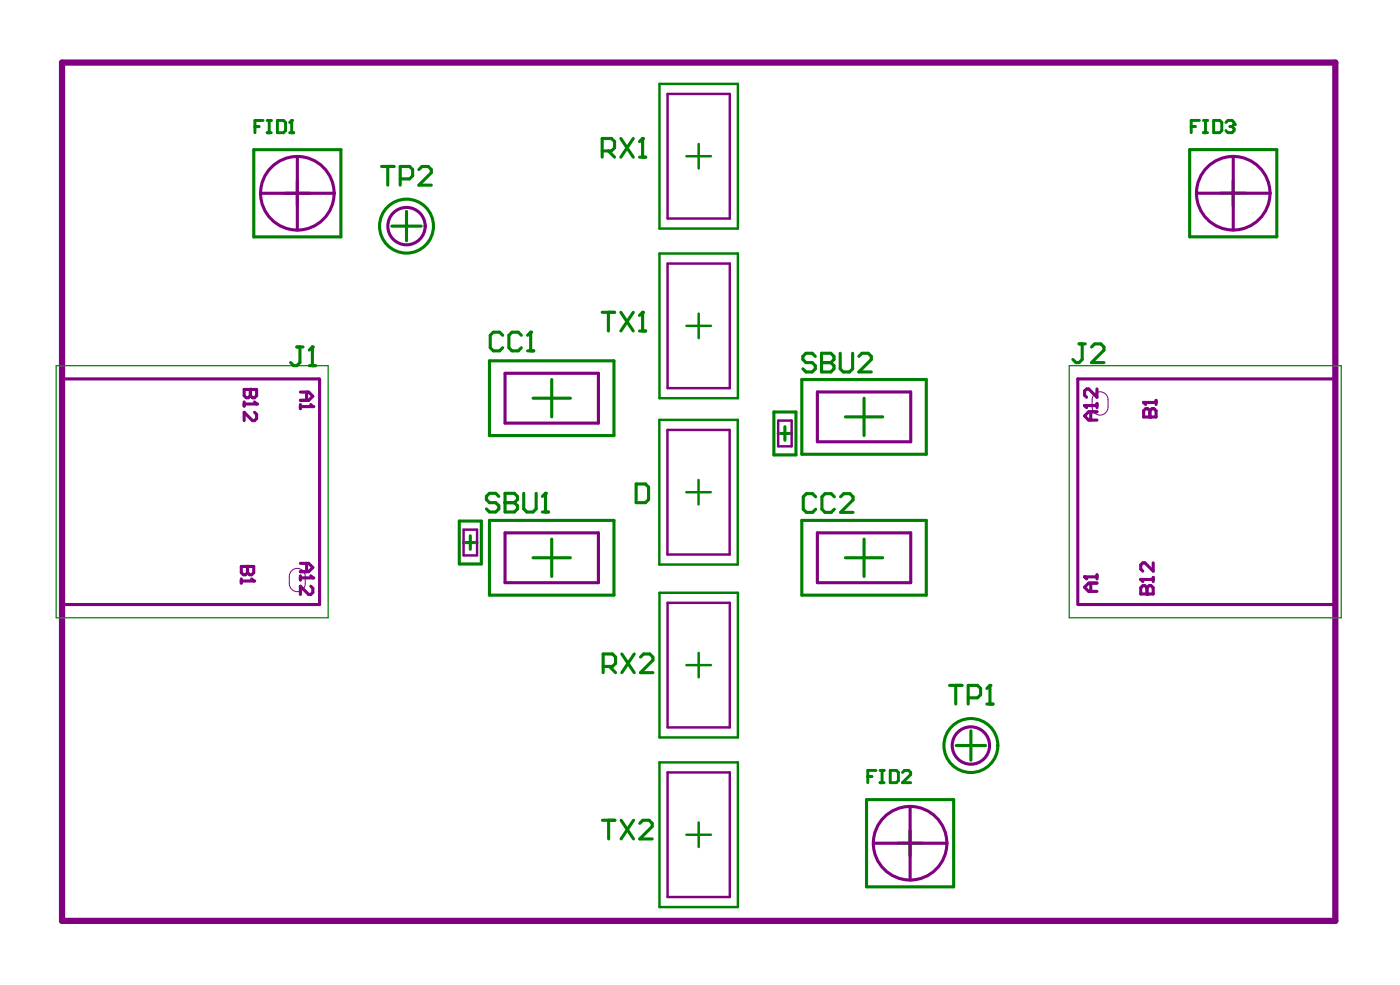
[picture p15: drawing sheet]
<svg xmlns="http://www.w3.org/2000/svg" width="190mm" height="134mm" viewBox="0 0 190 134" stroke-linecap="round" stroke-linejoin="round" font-family="sans-serif">
<path d="M8.4 8.5h173v116.5h-173z" fill="none" stroke="#800080" stroke-width=".85"/>
<g fill="none" stroke="#008000" stroke-width=".42">
<path d="M34.5 20.3h11.8v11.9h-11.8zM38.7 26.2h3.4M40.4 24.5v3.4M53.2 30.7h4M55.2 28.7v4M161.6 20.3h11.8v11.8h-11.8zM165.8 26.2h3.4M167.5 24.5v3.4M66.5 49h16.9v10.1h-16.9zM72.4 54.1h5.1M74.9 51.5v5.1M105.1 55.9h3v5.9h-3z"/>
<path d="M105.7 58.8h1.8M106.6 57.9v1.9M108.9 51.5h16.9v10.2h-16.9zM114.8 56.6h5.1M117.4 54.1v5M62.4 70.7h3v5.9h-3zM63 73.6h1.8M63.9 72.7v1.9M66.5 70.6h16.9v10.2h-16.9zM72.4 75.7h5.1M74.9 73.2v5M108.9 70.6h16.9v10.2h-16.9z"/>
<path d="M114.8 75.7h5.1M117.4 73.2v5M131.9 99.2v4M117.7 108.5h11.8v11.9h-11.8zM121.9 114.5h3.4M123.6 112.8v3.4M129.9 101.2h4"/>
<circle cx="55.2" cy="30.7" r="3.7"/>
<circle cx="131.9" cy="101.2" r="3.7"/>
</g>
<g fill="none" stroke="#008000" stroke-width=".33">
<path d="M89.6 11.4h10.6v19.6h-10.6zM94.9 19.5v3.4M89.6 34.4h10.6v19.7h-10.6zM93.2 21.2h3.4M89.6 57h10.6v19.6h-10.6zM93.2 44.2h3.4M94.9 42.6v3.3M93.2 66.8h3.3M94.9 65.1v3.4M89.6 80.5h10.6v19.6h-10.6zM93.2 90.3h3.4M94.9 88.6v3.3"/>
<path d="M89.6 103.5h10.6v19.6h-10.6zM93.2 113.3h3.4M94.9 111.6v3.4"/>
</g>
<path d="M7.6 49.6h37v34.3h-37zM145.2 49.6h37v34.3h-37z" fill="none" stroke="#008000" stroke-width=".17"/>
<path d="M148.3 54.3v1M150.5 54.3v1M39.3 78.2v1M41.5 78.2v1" fill="none" stroke="#800080" stroke-width=".14"/>
<path d="M90.7 12.8h8.4v16.9h-8.4zM90.7 35.8h8.4v16.9h-8.4zM90.6 58.4h8.5v16.9h-8.5zM105.7 57.1h1.8v3.5h-1.8zM63 71.9h1.8v3.5h-1.8zM90.7 81.8h8.4v16.9h-8.4zM90.7 104.9h8.4v16.9h-8.4z" fill="none" stroke="#800080" stroke-width=".33"/>
<g fill="none" stroke="#800080" stroke-width=".42">
<path d="M35.4 26.2h10M40.4 21.2v10M162.5 26.2h10M167.5 21.2v10M43.3 51.4h-34.8v30.7h34.9v-30.7M68.6 50.7h12.7v6.7h-12.7zM111 53.2h12.7v6.8h-12.7zM33.6 76.9v.8l-.3 .3h-.2l-.3-.3v-.8h1.7M68.6 72.3h12.7v6.8h-12.7zM111 72.3h12.7v6.8h-12.7zM146.4 82.1v-30.7h34.9v30.7h-34.8M118.6 114.5h10"/>
<path d="M123.6 109.5v10"/>
</g>
<circle cx="33.6" cy="76.9" r=".21" fill="#800080"/>
<path d="M32.8 78.6v.5M32.8 78.9h1.7M33.6 76.9v.8l.3 .3h.3l.3-.3v-.8" fill="none" stroke="#800080" stroke-width=".42"/>
<circle cx="34.5" cy="78.9" r=".21" fill="#800080"/>
<path d="M34.2 78.6l.3 .3M40.8 76.5h1.1l.6 .5-.6 .6h-1.1M40.8 78.2v.5M40.8 78.4h1.7M41.6 76.5v1.1" fill="none" stroke="#800080" stroke-width=".42"/>
<circle cx="42.5" cy="78.4" r=".21" fill="#800080"/>
<path d="M42.2 78.2l.3 .2M42.2 79.6l.3 .3v.5l-.3 .3h-.3l-1.1-1.1v1.1M147.3 78.3h1.7M148.1 79.1v1.2M149 79.1h-1.1l-.6 .6 .6 .6h1.1M149 78v.6" fill="none" stroke="#800080" stroke-width=".42"/>
<circle cx="147.3" cy="78.3" r=".21" fill="#800080"/>
<path d="M147.3 78.3l.3 .3M154.9 80.6h1.7v-.8l-.3-.3h-.2l-.3 .3v.8" fill="none" stroke="#800080" stroke-width=".42"/>
<circle cx="155.8" cy="80.6" r=".21" fill="#800080"/>
<path d="M154.9 78.7h1.7M156.6 78.4v.5M154.9 80.6v-.8l.3-.3h.3l.3 .3v.8" fill="none" stroke="#800080" stroke-width=".42"/>
<circle cx="154.9" cy="78.7" r=".21" fill="#800080"/>
<path d="M34 52.9v.8l-.3 .3h-.3l-.2-.3v-.8h1.7M154.9 78.7l.3 .2M156.6 76.4v1.1l-1.1-1.1h-.3l-.3 .3v.5l.3 .3" fill="none" stroke="#800080" stroke-width=".42"/>
<circle cx="34" cy="52.9" r=".21" fill="#800080"/>
<path d="M33.2 54.6v.5M33.2 54.8h1.7M34 52.9v.8l.3 .3h.3l.3-.3v-.8" fill="none" stroke="#800080" stroke-width=".42"/>
<circle cx="34.9" cy="54.8" r=".21" fill="#800080"/>
<path d="M34.6 54.6l.3 .2M34.6 56l.3 .2v.6l-.3 .3h-.3l-1.1-1.1v1.1M40.8 53.2h1.1l.6 .6-.6 .5h-1.1M40.8 54.9v.6M40.8 55.2h1.7M41.6 53.2v1.1" fill="none" stroke="#800080" stroke-width=".42"/>
<circle cx="42.5" cy="55.2" r=".21" fill="#800080"/>
<path d="M42.2 54.9l.3 .3M147.3 55.1h1.7M148.1 55.9v1.1M149 55.9h-1.1l-.6 .6 .6 .5h1.1M149 54.8v.5" fill="none" stroke="#800080" stroke-width=".42"/>
<circle cx="147.3" cy="55.1" r=".21" fill="#800080"/>
<path d="M147.3 55.1l.3 .2M149 52.8v1.1l-1.1-1.1h-.3l-.3 .3v.5l.3 .3M155.3 56.6h1.7v-.8l-.3-.3h-.2l-.3 .3v.8" fill="none" stroke="#800080" stroke-width=".42"/>
<circle cx="156.2" cy="56.6" r=".21" fill="#800080"/>
<path d="M155.3 56.6v-.8l.3-.3h.3l.3 .3v.8M155.3 54.6h1.7M157 54.3v.6" fill="none" stroke="#800080" stroke-width=".42"/>
<circle cx="155.3" cy="54.6" r=".21" fill="#800080"/>
<g fill="none" stroke="#800080" stroke-width=".42">
<path d="M155.3 54.6l.3 .3"/>
<circle cx="40.4" cy="26.2" r="5"/>
<circle cx="55.2" cy="30.7" r="2.54"/>
<circle cx="167.5" cy="26.2" r="5"/>
<circle cx="123.6" cy="114.5" r="5"/>
<circle cx="131.9" cy="101.2" r="2.54"/>
</g>
<path d="M148.3 55.3a1.08 1.08 0 0 0 1.1 1 1.08 1.08 0 0 0 1.1-1M148.3 54.3a1.08 1.08 0 0 1 1.1-1.1 1.08 1.08 0 0 1 1.1 1.1M39.3 79.2a1.08 1.08 0 0 0 1.1 1.1 1.08 1.08 0 0 0 1.1-1.1M39.3 78.2a1.08 1.08 0 0 1 1.1-1.1 1.08 1.08 0 0 1 1.1 1.1" fill="none" stroke="#800080" stroke-width=".14"/>
<path d="M40.3 47.1h.9M40.7 47.1v2.1l-.4 .4h-.4l-.4-.4M42 49.6h.8M42.4 47.1v2.5" fill="none" stroke="#008000" stroke-width=".42"/>
<circle cx="42.4" cy="47.1" r=".21" fill="#008000"/>
<g fill="none" stroke="#008000" stroke-width=".42">
<path d="M51.8 22.6h1.7M52.7 22.6v2.5M54.4 24.3h1.2l.4-.4v-.9l-.4-.4h-1.2v2.5M56.9 23l.4-.4h.9l.4 .4v.4l-1.7 1.7h1.7M42.4 47.1l-.4 .4M81.8 42.4h1.7M82.6 42.4v2.5M84.3 42.4l1.7 2.5M86 42.4l-1.7 2.5M86.9 44.9h.8M87.3 42.4v2.5M146.6 46.7h.8"/>
<path d="M147 46.7v2.1l-.4 .4h-.5l-.4-.4M148.3 47.1l.4-.4h.8l.4 .4v.4l-1.6 1.7h1.6M86.4 65.7h1.3l.4 .4v1.7l-.4 .4h-1.3zM81.8 111.3h1.7M82.7 111.3v2.6M84.4 111.3l1.6 2.6M86 111.3l-1.6 2.6M86.9 111.8l.4-.5h.9l.4 .5v.4l-1.7 1.7h1.7"/>
</g>
<circle cx="87.3" cy="42.4" r=".21" fill="#008000"/>
<path d="M87.3 42.4l-.4 .4" fill="none" stroke="#008000" stroke-width=".42"/>
<path d="M161.8 17.2h.5M162.9 16.3h-1.1v1.7M163.5 16.3h.5M163.5 18h.5M163.7 16.3v1.7M164.8 16.3h.9l.2 .3v1.1l-.2 .3h-.9zM166.5 16.6l.3-.3h.5l.3 .3v.3" fill="none" stroke="#008000" stroke-width=".4"/>
<circle cx="167.6" cy="16.9" r=".2" fill="#008000"/>
<path d="M167.1 17.2h.2M167.3 17.2l.3 .3v.2l-.3 .3h-.5l-.3-.3M167.6 16.9l-.3 .3" fill="none" stroke="#008000" stroke-width=".4"/>
<path d="M84.3 18.8l1.7 2.5M86 18.8l-1.7 2.5M87.3 18.8v2.5M81.8 20.5h1.3l.4-.4v-.9l-.4-.4h-1.3v2.5M82.6 20.5l.9 .8M86.9 21.3h.8M81.9 90.5h1.3l.4-.5v-.8l-.4-.4h-1.3v2.5M82.8 90.5l.8 .8M84.5 88.8l1.6 2.5M86.1 88.8l-1.6 2.5M87 89.2l.4-.4h.9l.4 .4v.4l-1.7 1.7h1.7" fill="none" stroke="#008000" stroke-width=".42"/>
<circle cx="87.3" cy="18.8" r=".21" fill="#008000"/>
<path d="M87.3 18.8l-.4 .4M110.7 48.4l-.4-.4h-.8l-.5 .4v.4l.5 .4h.8l.4 .4v.5l-.4 .4h-.8l-.5-.4M111.6 48v2.5h1.2l.5-.4v-.5l-.5-.4h-1.2M110.8 67.4l-.4-.4h-.9l-.4 .4v1.7l.4 .4h.9l.4-.4M113.3 67.4l-.4-.4h-.8l-.5 .4v1.7l.5 .4h.8l.4-.4M114.2 67.4l.4-.4h.8l.5 .4v.5l-1.7 1.6h1.7" fill="none" stroke="#008000" stroke-width=".42"/>
<circle cx="111.6" cy="49.2" r=".21" fill="#008000"/>
<path d="M111.6 48h1.2l.5 .4v.4l-.5 .4h-1.2M114.1 48v2.1l.4 .4h.9l.4-.4v-2.1M116.7 48.4l.4-.4h.8l.4 .4v.4l-1.6 1.7h1.6M129 93h1.7M129.8 93v2.6M131.5 94.7h1.3l.4-.4v-.8l-.4-.5h-1.3v2.6M134 95.6h.9M134.5 93v2.6" fill="none" stroke="#008000" stroke-width=".42"/>
<circle cx="134.5" cy="93" r=".21" fill="#008000"/>
<path d="M134.5 93l-.5 .5" fill="none" stroke="#008000" stroke-width=".42"/>
<path d="M34.6 17.2h.6M35.7 16.4h-1.1v1.6M36.3 16.4h.5M36.3 18h.5M36.6 16.4v1.6M37.7 16.4h.8l.3 .2v1.1l-.3 .3h-.8zM39.3 18h.6M39.6 16.4v1.6" fill="none" stroke="#008000" stroke-width=".4"/>
<circle cx="39.6" cy="16.4" r=".2" fill="#008000"/>
<path d="M39.6 16.4l-.3 .2M117.9 105.4h.5M119 104.6h-1.1v1.6M119.5 104.6h.6M119.5 106.2h.6M119.8 104.6v1.6M120.9 104.6h.8l.3 .3v1.1l-.3 .2h-.8zM122.6 104.9l.3-.3h.5l.3 .3v.2l-1.1 1.1h1.1" fill="none" stroke="#008000" stroke-width=".4"/>
<path d="M67.7 67.4l-.4-.4h-.8l-.4 .4v.4l.4 .4h.8l.4 .5v.4l-.4 .4h-.8l-.4-.4M68.6 67v2.5h1.3l.4-.4v-.4l-.4-.5h-1.3" fill="none" stroke="#008000" stroke-width=".42"/>
<circle cx="68.6" cy="68.2" r=".21" fill="#008000"/>
<path d="M68.6 67h1.3l.4 .4v.4l-.4 .4h-1.3M71.1 67v2.1l.5 .4h.8l.4-.4v-2.1M73.7 69.5h.8M74.1 67v2.5" fill="none" stroke="#008000" stroke-width=".42"/>
<circle cx="74.1" cy="67" r=".21" fill="#008000"/>
<path d="M68.3 45.5l-.4-.4h-.9l-.4 .4v1.7l.4 .4h.9l.4-.4M70.8 45.5l-.4-.4h-.9l-.4 .4v1.7l.4 .4h.9l.4-.4M71.7 47.6h.8M72.1 45.1v2.5M74.1 67l-.4 .4" fill="none" stroke="#008000" stroke-width=".42"/>
<circle cx="72.1" cy="45.1" r=".21" fill="#008000"/>
<path d="M72.1 45.1l-.4 .4" fill="none" stroke="#008000" stroke-width=".42"/>
</svg>
